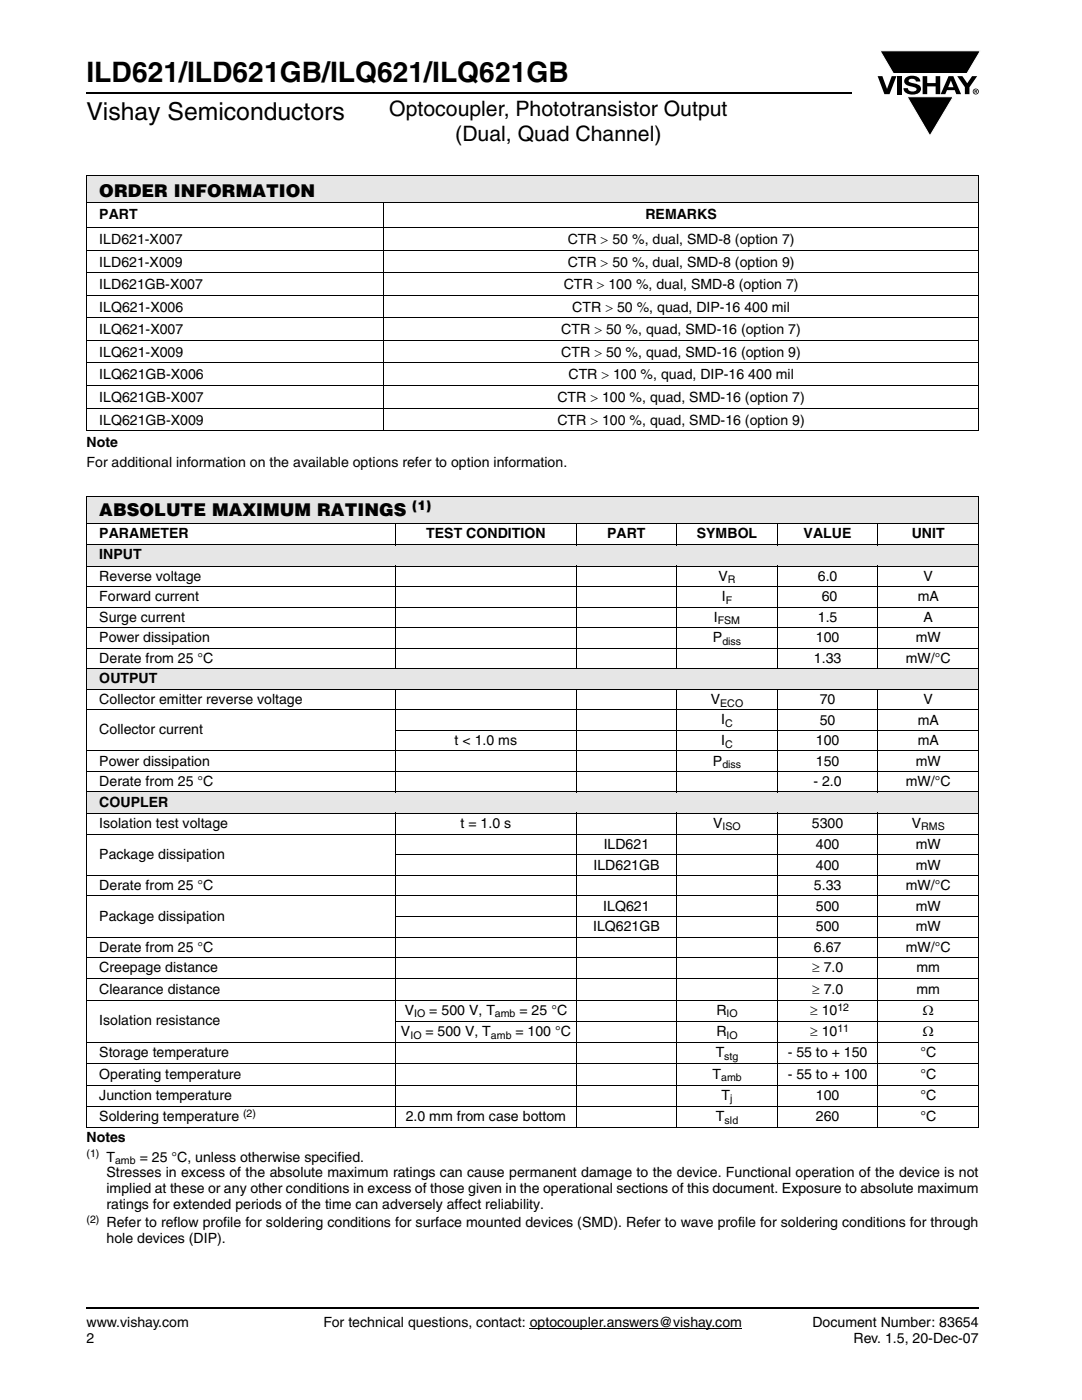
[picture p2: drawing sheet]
<svg xmlns="http://www.w3.org/2000/svg" width="216mm" height="279mm" viewBox="0 0 216 279" stroke-linecap="round" stroke-linejoin="round" font-family="sans-serif">
<defs><g id="words">
<text font-size="5.6" x="17.3" y="16.4">ILD621/ILD621GB/ILQ621/ILQ621GB</text>
<text font-size="4.9" x="17.3" y="24">Vishay Semiconductors</text>
<g font-size="4.2">
<text x="77.7" y="23.1">Optocoupler, Phototransistor Output</text>
<text x="90.8" y="28.1">(Dual, Quad Channel)</text>
</g>
<g font-size="3.5">
<text x="19.8" y="39.3">ORDER INFORMATION</text>
<text x="19.8" y="102.9">ABSOLUTE MAXIMUM RATINGS</text>
</g>
<g font-size="2.8">
<text x="19.8" y="43.8">PART</text>
<text x="128.8" y="43.8">REMARKS</text>
<text x="19.8" y="48.7">ILD621-X007</text>
<text x="19.8" y="53.2">ILD621-X009</text>
<text x="113.3" y="48.7">CTR &gt; 50 %, dual, SMD-8 (option 7)</text>
<text x="113.3" y="53.2">CTR &gt; 50 %, dual, SMD-8 (option 9)</text>
<text x="19.8" y="57.7">ILD621GB-X007</text>
<text x="112.5" y="57.7">CTR &gt; 100 %, dual, SMD-8 (option 7)</text>
<text x="19.8" y="62.2">ILQ621-X006</text>
<text x="114.2" y="62.2">CTR &gt; 50 %, quad, DIP-16 400 mil</text>
<text x="19.8" y="66.7">ILQ621-X007</text>
<text x="19.8" y="71.2">ILQ621-X009</text>
<text x="112" y="66.7">CTR &gt; 50 %, quad, SMD-16 (option 7)</text>
<text x="112" y="71.2">CTR &gt; 50 %, quad, SMD-16 (option 9)</text>
<text x="19.8" y="75.7">ILQ621GB-X006</text>
<text x="113.4" y="75.7">CTR &gt; 100 %, quad, DIP-16 400 mil</text>
<text x="19.8" y="80.2">ILQ621GB-X007</text>
<text x="111.2" y="80.2">CTR &gt; 100 %, quad, SMD-16 (option 7)</text>
<text x="17.3" y="89.2">Note</text>
<text x="19.8" y="84.7">ILQ621GB-X009</text>
<text x="111.2" y="84.7">CTR &gt; 100 %, quad, SMD-16 (option 9)</text>
<text x="17.3" y="93.1">For additional information on the available options refer to option information.</text>
<text x="19.8" y="107.4">PARAMETER</text>
<text x="85" y="107.4">TEST CONDITION</text>
<text x="121.2" y="107.4">PART</text>
<text x="139" y="107.4">SYMBOL</text>
<text x="160.4" y="107.4">VALUE</text>
<text x="181.9" y="107.4">UNIT</text>
<text x="19.8" y="111.7">INPUT</text>
<text x="19.8" y="115.9">Reverse voltage</text>
<text x="19.8" y="120">Forward current</text>
<text x="143.4" y="115.9">V</text>
<text x="144" y="120">I</text>
<text x="163.2" y="115.9">6.0</text>
<text x="164" y="120">60</text>
<text x="183.1" y="120">mA</text>
<text x="184.3" y="115.9">V</text>
<text x="19.8" y="124.1">Surge current</text>
<text x="142.5" y="124.1">I</text>
<text x="163.2" y="124.1">1.5</text>
<text x="184.3" y="124.1">A</text>
<text x="19.8" y="128.2">Power dissipation</text>
<text x="142.3" y="128.2">P</text>
<text x="162.8" y="128.2">100</text>
<text x="182.7" y="128.2">mW</text>
<text x="19.8" y="132.3">Derate from 25 °C</text>
<text x="19.8" y="136.4">OUTPUT</text>
<text x="162.4" y="132.3">1.33</text>
<text x="180.7" y="132.3">mW/°C</text>
<text x="19.8" y="140.5">Collector emitter reverse voltage</text>
<text x="141.8" y="140.5">V</text>
<text x="163.6" y="140.5">70</text>
<text x="184.3" y="140.5">V</text>
<text x="19.8" y="146.6">Collector current</text>
<text x="90.7" y="148.7">t &lt; 1.0 ms</text>
<text x="143.9" y="144.6">I</text>
<text x="143.9" y="148.7">I</text>
<text x="162.8" y="148.7">100</text>
<text x="163.6" y="144.6">50</text>
<text x="183.1" y="144.6">mA</text>
<text x="183.1" y="148.7">mA</text>
<text x="19.8" y="152.8">Power dissipation</text>
<text x="142.3" y="152.8">P</text>
<text x="162.8" y="152.8">150</text>
<text x="182.7" y="152.8">mW</text>
<text x="19.8" y="156.9">Derate from 25 °C</text>
<text x="19.8" y="161">COUPLER</text>
<text x="162.3" y="156.9">- 2.0</text>
<text x="180.7" y="156.9">mW/°C</text>
<text x="19.8" y="165.2">Isolation test voltage</text>
<text x="91.9" y="165.2">t = 1.0 s</text>
<text x="142.3" y="165.2">V</text>
<text x="162" y="165.2">5300</text>
<text x="181.9" y="165.2">V</text>
<text x="19.8" y="171.4">Package dissipation</text>
<text x="118.4" y="173.6">ILD621GB</text>
<text x="120.5" y="169.5">ILD621</text>
<text x="162.8" y="173.6">400</text>
<text x="162.8" y="169.5">400</text>
<text x="182.7" y="173.6">mW</text>
<text x="182.7" y="169.5">mW</text>
<text x="19.8" y="177.7">Derate from 25 °C</text>
<text x="162.4" y="177.7">5.33</text>
<text x="180.7" y="177.7">mW/°C</text>
<text x="19.8" y="183.7">Package dissipation</text>
<text x="118.3" y="185.9">ILQ621GB</text>
<text x="120.4" y="181.8">ILQ621</text>
<text x="162.8" y="181.8">500</text>
<text x="162.8" y="185.9">500</text>
<text x="182.7" y="181.8">mW</text>
<text x="182.7" y="185.9">mW</text>
<text x="19.8" y="190">Derate from 25 °C</text>
<text x="162.4" y="190">6.67</text>
<text x="180.7" y="190">mW/°C</text>
<text x="19.8" y="194.1">Creepage distance</text>
<text x="162" y="194.1">≥ 7.0</text>
<text x="182.9" y="194.1">mm</text>
<text x="19.8" y="198.3">Clearance distance</text>
<text x="80.8" y="202.5">V</text>
<text x="85.7" y="202.5">= 500 V, T</text>
<text x="103.7" y="202.5">= 25 °C</text>
<text x="142.9" y="202.5">R</text>
<text x="161.6" y="202.5">≥ 10</text>
<text x="162" y="198.3">≥ 7.0</text>
<text x="182.9" y="198.3">mm</text>
<text x="184.1" y="202.5">Ω</text>
<text x="19.8" y="204.7">Isolation resistance</text>
<text x="80" y="206.8">V</text>
<text x="84.9" y="206.8">= 500 V, T</text>
<text x="102.9" y="206.8">= 100 °C</text>
<text x="142.9" y="206.8">R</text>
<text x="161.6" y="206.8">≥ 10</text>
<text x="184.1" y="206.8">Ω</text>
<text x="19.8" y="215.2">Operating temperature</text>
<text x="19.8" y="211">Storage temperature</text>
<text x="142.2" y="215.2">T</text>
<text x="142.8" y="211">T</text>
<text x="157.2" y="211">- 55 to + 150</text>
<text x="157.2" y="215.2">- 55 to + 100</text>
<text x="183.6" y="211">°C</text>
<text x="183.6" y="215.2">°C</text>
<text x="19.8" y="219.5">Junction temperature</text>
<text x="144" y="219.5">T</text>
<text x="162.8" y="219.5">100</text>
<text x="183.6" y="219.5">°C</text>
<text x="17.3" y="227.9">Notes</text>
<text x="19.8" y="223.7">Soldering temperature</text>
<text x="81" y="223.7">2.0 mm from case bottom</text>
<text x="142.9" y="223.7">T</text>
<text x="162.8" y="223.7">260</text>
<text x="183.6" y="223.7">°C</text>
<text x="21.3" y="231.8">T</text>
<text x="27.9" y="231.8">= 25 °C, unless otherwise specified.</text>
<text x="21.3" y="235">Stresses in excess of the absolute maximum ratings can cause permanent damage to the device. Functional operation of the device is not</text>
<text x="21.3" y="238.2">implied at these or any other conditions in excess of those given in the operational sections of this document. Exposure to absolute maximum</text>
<text x="21.3" y="244.9">Refer to reflow profile for soldering conditions for surface mounted devices (SMD). Refer to wave profile for soldering conditions for through</text>
<text x="21.3" y="241.3">ratings for extended periods of the time can adversely affect reliability.</text>
<text x="21.3" y="248.1">hole devices (DIP).</text>
<text x="17.3" y="264.9">www.vishay.com</text>
<text x="17.3" y="268.1">2</text>
<text x="64.6" y="264.9">For technical questions, contact: optocoupler.answers@vishay.com</text>
<text x="162.1" y="264.9">Document Number: 83654</text>
<text x="170.3" y="268.1">Rev. 1.5, 20-Dec-07</text>
</g>
<text font-size="2.6" x="82.3" y="101.9">(1)</text>
<g font-size="2.1">
<text x="145.2" y="116.4">R</text>
<text x="143.2" y="124.6">FSM</text>
<text x="144.8" y="120.5">F</text>
<text x="144.1" y="128.7">diss</text>
<text x="143.7" y="141">ECO</text>
<text x="144.7" y="145.1">C</text>
<text x="144.7" y="149.2">C</text>
<text x="144.1" y="153.3">diss</text>
<text x="144.2" y="165.7">ISO</text>
<text x="183.8" y="165.7">RMS</text>
<text x="82.6" y="203.1">IO</text>
<text x="98.7" y="203.1">amb</text>
<text x="145" y="203.1">IO</text>
<text x="167.1" y="201.7">12</text>
<text x="81.9" y="207.3">IO</text>
<text x="98" y="207.3">amb</text>
<text x="145" y="207.3">IO</text>
<text x="167.1" y="205.9">11</text>
<text x="143.9" y="215.8">amb</text>
<text x="144.5" y="211.5">stg</text>
<text x="145.7" y="220">j</text>
<text x="48.5" y="222.9">(2)</text>
<text x="144.6" y="224.2">sld</text>
<text x="17.3" y="231">(1)</text>
<text x="23" y="232.3">amb</text>
<text x="17.3" y="244">(2)</text>
</g>
</g></defs>
<path d="M105.7 265.1h42.4" fill="none" stroke="#000" stroke-width=".2"/>
<path d="M17.3 261h178" fill="none" stroke="#000" stroke-width=".36"/>
<path d="M175.1 10.1h20.7v17.2h-20.7z" fill="#fff"/>
<g fill="#000">
<path d="M175.1 15.2h1l.9 2.5 .9-2.5h1l-1.4 3.6h-1zM175.6 10.1h20l-2.7 4.6h-14.6zM179 15.2h.9v3.6h-.9zM180.8 15.5a2.1 2.1 0 0 1 2.7 .3l.1 .5h-.8a.79 .79 0 0 0-.7-.6 .79 .79 0 0 0-.8 .4l.2 .3 1 .3a1.08 1.08 0 0 1 1.3 1 1.08 1.08 0 0 1-1.1 1.1 1.73 1.73 0 0 1-2.4-1.2h.9a.96 .96 0 0 0 .8 .7 .96 .96 0 0 0 .9-.5 1.31 1.31 0 0 0-1.2-.6 1.03 1.03 0 0 1-1.1-.5 1.03 1.03 0 0 1 .2-1.2zM184.1 15.2h.9v1.4h1.7v-1.4h.9v3.6h-.9v-1.6h-1.7v1.6h-.9zM181 19.3h9.2l-4.6 7.8zM191 15.2h1l1 1.4 1-1.4h1l-1.6 2.2v1.4h-.9v-1.4z"/>
<path d="M189.7 16.1l-.5 1.3h1.1zM189.3 15.2h.9l1.6 3.6h-1l-.3-.8h-1.5l-.4 .8h-.9z"/>
<path d="M194.6 18v.2h.2v-.1zM194.5 17.9l.4 .1 .1 .1-.2 .2 .2 .3-.3-.3-.1 .3h-.1zM194.2 18.3a.5 .5 0 0 0 1 0 .5 .5 0 0 0-1 0zM194.1 18.3a.6 .6 0 0 1 1.2 0 .6 .6 0 0 1-1.2 0z"/>
</g>
<path d="M175.6 10.1h20l-2.7 4.6h-14.6zM181 19.3h9.2l-4.6 7.8z" fill="none" stroke="#fff" stroke-width=".2"/>
<path d="M17.3 18.6h152.7" fill="none" stroke="#000" stroke-width=".36"/>
<path d="M17.3 35h178v5.5h-178z" fill="#e6e6e6"/>
<g fill="#fff">
<path d="M17.3 40.5h59.3v4.9h-59.3z"/>
<path d="M76.6 40.5h118.7v4.9h-118.7z"/>
</g>
<g fill="none" stroke="#000" stroke-width=".2">
<path d="M17.2 35h178.1M17.3 35.1v50.8M195.3 35.1v50.8M17.2 40.5h178.1M17.2 45.4h178.1M17.2 49.9h178.1M17.2 54.4h178.1M17.2 58.9h178.1M76.6 40.4v45.6M17.2 63.4h178.1M17.2 67.9h178.1M17.2 72.4h178.1"/>
<path d="M17.2 76.9h178.1M17.2 81.4h178.1M17.2 85.9h178.1"/>
</g>
<path d="M17.3 99h178v5.5h-178z" fill="#e6e6e6"/>
<g fill="#fff">
<path d="M17.3 104.5h61.7v4.2h-61.7z"/>
<path d="M79 104.5h36v4.2h-36z"/>
<path d="M115 104.5h20v4.2h-20z"/>
<path d="M135 104.5h20.1v4.2h-20.1z"/>
<path d="M155.1 104.5h20.1v4.2h-20.1z"/>
<path d="M175.2 104.5h20.1v4.2h-20.1z"/>
</g>
<g fill="#e6e6e6">
<path d="M17.3 108.7h178v4.3h-178z"/>
<path d="M17.3 133.5h178v4.1h-178z"/>
<path d="M17.3 158.1h178v4.2h-178z"/>
</g>
<g fill="none" stroke="#000" stroke-width=".2">
<path d="M17.2 99h178.1M17.3 99.1v125.8M195.3 99.1v125.8M17.2 104.5h178.1M17.2 108.7h178.1M17.2 113h178.1M17.2 117.1h178.1M79 104.4v4.4M79 112.9v20.6M115 104.4v4.4M115 112.9v20.6M135 104.4v4.4"/>
<path d="M135 112.9v20.6M155.1 104.4v4.4M155.1 112.9v20.6M175.2 104.4v4.4M175.2 112.9v20.6M17.2 121.2h178.1M17.2 125.3h178.1M17.2 129.3h178.1M17.2 133.5h178.1M17.2 137.6h178.1M79 137.5v20.7M115 137.5v20.7"/>
<path d="M135 137.5v20.7M155.1 137.5v20.7M175.2 137.5v20.7M17.2 141.7h178.1M17.2 149.9h178.1M17.2 154h178.1M17.2 158.1h178.1M78.9 145.8h116.4M17.2 162.3h178.1M17.2 166.5h178.1M17.2 174.7h178.1M17.2 178.8h178.1"/>
<path d="M78.9 170.6h116.4M79 162.2v62.9M115 162.2v62.9M135 162.2v62.9M155.1 162.2v62.9M175.2 162.2v62.9M17.2 187h178.1M17.2 191.1h178.1M17.2 195.4h178.1M17.2 199.6h178.1M78.9 182.9h116.4M17.2 208.1h178.1"/>
<path d="M17.2 212.3h178.1M17.2 216.5h178.1M78.9 203.8h116.4M17.2 220.8h178.1M17.2 225h178.1"/>
</g>
<use href="#words"/>
</svg>
